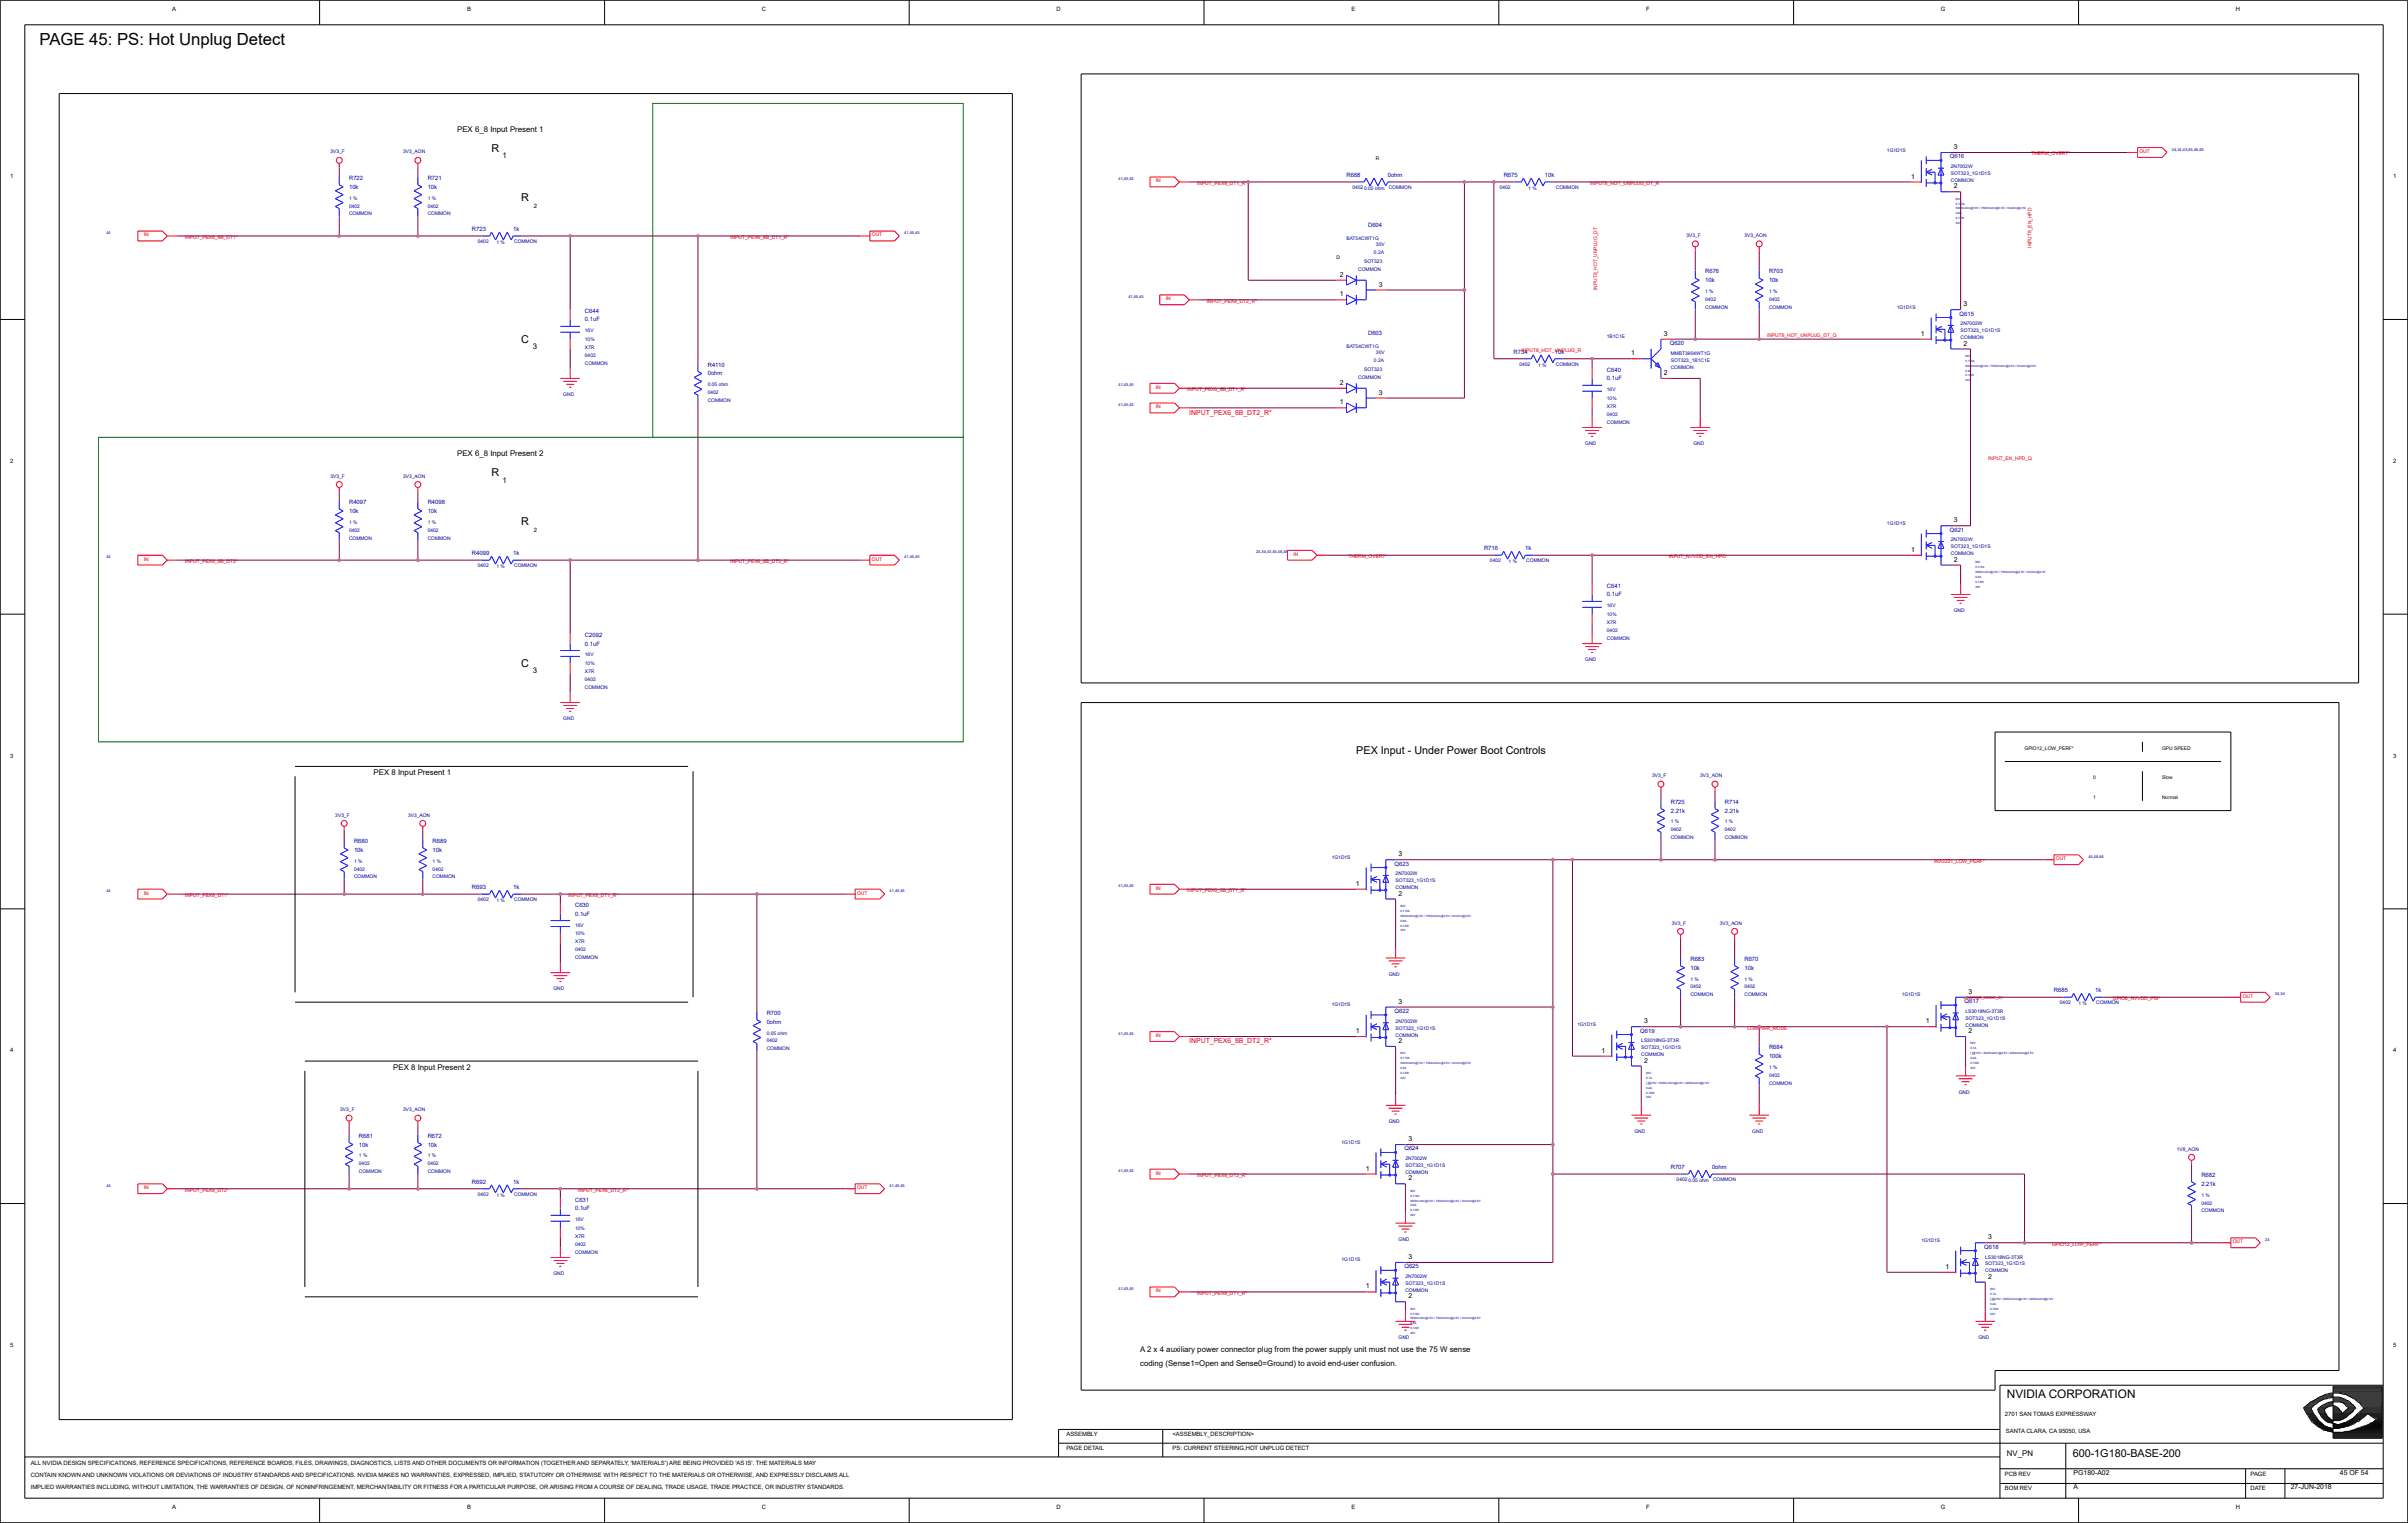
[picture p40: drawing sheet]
<svg xmlns="http://www.w3.org/2000/svg" width="158mm" height="100mm" viewBox="0 0 158 100" stroke-linecap="round" stroke-linejoin="round" font-family="sans-serif">
<defs><g id="words">
<text font-size="1.1" x="2.6" y="3">PAGE 45: PS: Hot Unplug Detect</text>
<text font-size=".8" x="131.7" y="91.8">NVIDIA CORPORATION</text>
<g font-size=".7">
<text x="32.3" y="10">R</text>
<text x="34.2" y="13.2">R</text>
<text x="34.2" y="22.5">C</text>
<text x="32.3" y="31.2">R</text>
<text x="34.2" y="34.5">R</text>
<text x="34.2" y="43.8">C</text>
<text x="89" y="49.5">PEX Input - Under Power Boot Controls</text>
<text x="136.1" y="95.7">600-1G180-BASE-200</text>
</g>
<g font-size=".5">
<text x="30" y="8.7">PEX 6_8 Input Present 1</text>
<text x="33" y="10.4">1</text>
<text x="125.5" y="11.7">1</text>
<text x="128.3" y="9.8">3</text>
<text x="128.3" y="12.4">2</text>
<text x="35" y="22.9">3</text>
<text x="87.9" y="19.5">1</text>
<text x="87.9" y="18.2">2</text>
<text x="90.5" y="18.8">3</text>
<text x="107.1" y="23.3">1</text>
<text x="109.2" y="22">3</text>
<text x="126.1" y="22">1</text>
<text x="128.9" y="22.7">2</text>
<text x="128.9" y="20.1">3</text>
<text x="30" y="29.9">PEX 6_8 Input Present 2</text>
<text x="87.9" y="26.6">1</text>
<text x="87.9" y="25.3">2</text>
<text x="90.5" y="25.9">3</text>
<text x="109.2" y="24.6">2</text>
<text x="33" y="31.7">1</text>
<text x="128.3" y="34.3">3</text>
<text x="125.5" y="36.2">1</text>
<text x="128.3" y="36.9">2</text>
<text x="35" y="44.2">3</text>
<text x="24.5" y="50.9">PEX 8 Input Present 1</text>
<text x="89" y="58.2">1</text>
<text x="91.8" y="58.8">2</text>
<text x="91.8" y="56.2">3</text>
<text x="91.8" y="65.9">3</text>
<text x="129.2" y="65.3">3</text>
<text x="25.8" y="70.3">PEX 8 Input Present 2</text>
<text x="89" y="67.8">1</text>
<text x="91.8" y="68.5">2</text>
<text x="105.1" y="69.1">1</text>
<text x="107.9" y="69.8">2</text>
<text x="107.9" y="67.2">3</text>
<text x="126.4" y="67.2">1</text>
<text x="129.2" y="67.8">2</text>
<text x="89.7" y="76.9">1</text>
<text x="92.5" y="77.5">2</text>
<text x="92.5" y="74.9">3</text>
<text x="92.5" y="82.7">3</text>
<text x="127.7" y="83.3">1</text>
<text x="130.5" y="84">2</text>
<text x="130.5" y="81.4">3</text>
<text x="74.8" y="89.7">coding (Sense1=Open and Sense0=Ground) to avoid end-user confusion.</text>
<text x="74.8" y="88.8">A 2 x 4 auxiliary power connector plug from the power supply unit must not use the 75 W sense</text>
<text x="89.7" y="84.6">1</text>
<text x="92.5" y="85.3">2</text>
<text x="131.7" y="95.6">NV_PN</text>
<text x="136.1" y="97.8">A</text>
<text x="136.1" y="96.8">PG180-A02</text>
<text x="150.4" y="97.8">27-JUN-2018</text>
<text x="153.6" y="96.8">45 OF 54</text>
</g>
<g font-size=".5" fill="#f00">
<text x="78.1" y="27.2">INPUT_PEX6_8B_DT2_R*</text>
<text x="78.1" y="68.5">INPUT_PEX6_8B_DT2_R*</text>
</g>
<g font-size=".4">
<text x="11.3" y=".7">A</text>
<text x="30.7" y=".7">B</text>
<text x="50" y=".7">C</text>
<text x="69.4" y=".7">D</text>
<text x="88.7" y=".7">E</text>
<text x="108.1" y=".7">F</text>
<text x="127.4" y=".7">G</text>
<text x="146.8" y=".7">H</text>
<text x=".7" y="11.7">1</text>
<text x="157.1" y="11.7">1</text>
<text x="35" y="13.6">2</text>
<text x=".7" y="30.4">2</text>
<text x="35" y="34.9">2</text>
<text x="157.1" y="30.4">2</text>
<text x=".7" y="49.8">3</text>
<text x="157.1" y="49.8">3</text>
<text x=".7" y="69.1">4</text>
<text x="157.1" y="69.1">4</text>
<text x=".7" y="88.5">5</text>
<text x="157.1" y="88.5">5</text>
<text x="70" y="95.2">PAGE DETAIL</text>
<text x="70" y="94.3">ASSEMBLY</text>
<text x="77" y="94.3">&lt;ASSEMBLY_DESCRIPTION&gt;</text>
<text x="77" y="95.2">PS: CURRENT STEERING,HOT UNPLUG DETECT</text>
<text x="131.6" y="93">2701 SAN TOMAS EXPRESSWAY</text>
<text x="131.7" y="94.1">SANTA CLARA, CA 95050, USA</text>
<text x="2" y="97">CONTAIN KNOWN AND UNKNOWN VIOLATIONS OR DEVIATIONS OF INDUSTRY STANDARDS AND SPECIFICATIONS. NVIDIA MAKES NO WARRANTIES, EXPRESSED, IMPLIED, STATUTORY OR OTHERWISE WITH RESPECT TO THE MATERIALS OR OTHERWISE, AND EXPRESSLY DISCLAIMS ALL</text>
<text x="2" y="96.2">ALL NVIDIA DESIGN SPECIFICATIONS, REFERENCE SPECIFICATIONS, REFERENCE BOARDS, FILES, DRAWINGS, DIAGNOSTICS, LISTS AND OTHER DOCUMENTS OR INFORMATION (TOGETHER AND SEPARATELY, 'MATERIALS') ARE BEING PROVIDED 'AS IS'. THE MATERIALS MAY</text>
<text x="2" y="97.8">IMPLIED WARRANTIES INCLUDING, WITHOUT LIMITATION, THE WARRANTIES OF DESIGN, OF NONINFRINGEMENT, MERCHANTABILITY OR FITNESS FOR A PARTICULAR PURPOSE, OR ARISING FROM A COURSE OF DEALING, TRADE USAGE, TRADE PRACTICE, OR INDUSTRY STANDARDS.</text>
<text x="11.3" y="99.1">A</text>
<text x="30.7" y="99.1">B</text>
<text x="50" y="99.1">C</text>
<text x="69.4" y="99.1">D</text>
<text x="88.7" y="99.1">E</text>
<text x="108.1" y="99.1">F</text>
<text x="127.4" y="99.1">G</text>
<text x="131.6" y="97.9">BOM REV</text>
<text x="131.6" y="96.9">PCB REV</text>
<text x="146.8" y="99.1">H</text>
<text x="147.7" y="96.9">PAGE</text>
<text x="147.7" y="97.9">DATE</text>
</g>
<g font-size=".4" fill="#0000a0">
<text x="22.9" y="11.8">R722</text>
<text x="28.1" y="11.8">R721</text>
<text x="88.4" y="11.6">R668</text>
<text x="91.1" y="11.6">0ohm</text>
<text x="98.7" y="11.6">R675</text>
<text x="101.4" y="11.6">10k</text>
<text x="128" y="10.4">Q616</text>
<text x="22.9" y="12.4">10k</text>
<text x="28.1" y="12.4">10k</text>
<text x="31" y="15.2">R723</text>
<text x="33.7" y="15.2">1k</text>
<text x="89.8" y="14.9">D604</text>
<text x="111.9" y="17.9">R676</text>
<text x="116.1" y="17.9">R703</text>
<text x="38.4" y="20.5">C644</text>
<text x="38.4" y="21.1">0.1uF</text>
<text x="89.8" y="22">D603</text>
<text x="99.4" y="23.2">R734</text>
<text x="102.1" y="23.2">10k</text>
<text x="109.6" y="22.7">Q620</text>
<text x="111.9" y="18.5">10k</text>
<text x="116.1" y="18.5">10k</text>
<text x="128.6" y="20.7">Q615</text>
<text x="46.5" y="24.1">R4110</text>
<text x="46.5" y="24.7">0ohm</text>
<text x="105.5" y="24.4">C640</text>
<text x="105.5" y="25">0.1uF</text>
<text x="22.9" y="33.1">R4097</text>
<text x="22.9" y="33.7">10k</text>
<text x="28.1" y="33.1">R4098</text>
<text x="28.1" y="33.7">10k</text>
<text x="128" y="34.9">Q621</text>
<text x="31" y="36.5">R4099</text>
<text x="33.7" y="36.5">1k</text>
<text x="38.4" y="41.8">C2092</text>
<text x="97.4" y="36.1">R716</text>
<text x="100.1" y="36.1">1k</text>
<text x="105.5" y="38.6">C641</text>
<text x="105.5" y="39.2">0.1uF</text>
<text x="38.4" y="42.4">0.1uF</text>
<text x="109.7" y="52.8">R725</text>
<text x="109.7" y="53.4">2.21k</text>
<text x="113.2" y="52.8">R714</text>
<text x="113.2" y="53.4">2.21k</text>
<text x="23.2" y="55.4">R680</text>
<text x="23.2" y="55.9">10k</text>
<text x="28.4" y="55.4">R689</text>
<text x="28.4" y="55.9">10k</text>
<text x="31" y="58.4">R693</text>
<text x="33.7" y="58.4">1k</text>
<text x="37.8" y="59.6">C630</text>
<text x="91.6" y="56.8">Q623</text>
<text x="37.8" y="60.1">0.1uF</text>
<text x="111" y="63.1">R683</text>
<text x="111" y="63.7">10k</text>
<text x="114.5" y="63.1">R670</text>
<text x="114.5" y="63.7">10k</text>
<text x="129" y="65.9">Q617</text>
<text x="134.8" y="65.2">R685</text>
<text x="137.5" y="65.2">1k</text>
<text x="50.3" y="66.7">R700</text>
<text x="50.3" y="67.2">0ohm</text>
<text x="91.6" y="66.5">Q622</text>
<text x="107.7" y="67.8">Q619</text>
<text x="116.1" y="68.9">R684</text>
<text x="116.1" y="69.5">100k</text>
<text x="23.6" y="74.7">R681</text>
<text x="23.6" y="75.3">10k</text>
<text x="28.1" y="74.7">R672</text>
<text x="28.1" y="75.3">10k</text>
<text x="31" y="77.7">R692</text>
<text x="33.7" y="77.7">1k</text>
<text x="92.2" y="75.6">Q624</text>
<text x="109.7" y="76.8">R707</text>
<text x="112.4" y="76.8">0ohm</text>
<text x="144.5" y="77.3">R682</text>
<text x="144.5" y="77.9">2.21k</text>
<text x="37.8" y="78.9">C631</text>
<text x="37.8" y="79.5">0.1uF</text>
<text x="92.2" y="83.3">Q625</text>
<text x="130.3" y="82">Q618</text>
</g>
<g font-size=".3" fill="#0000a0">
<text x="21.7" y="10.1">3V3_F</text>
<text x="26.5" y="10.1">3V3_AON</text>
<text x="73.4" y="11.8">41,45,45</text>
<text x="123.9" y="10">1G1D1S</text>
<text x="128.1" y="11">2N7002W</text>
<text x="128.1" y="11.5">SOT323_1G1D1S</text>
<text x="128.1" y="12">COMMON</text>
<text x="142.6" y="9.9">24,34,43,45,48,48</text>
<text x="7" y="15.4">44</text>
<text x="22.9" y="13.6">0402</text>
<text x="22.9" y="14.1">COMMON</text>
<text x="22.9" y="13.1">1 %</text>
<text x="28.1" y="13.1">1 %</text>
<text x="28.1" y="14.1">COMMON</text>
<text x="28.1" y="13.6">0402</text>
<text x="31.4" y="15.9">0402</text>
<text x="32.6" y="16">1 %</text>
<text x="33.8" y="15.9">COMMON</text>
<text x="59.4" y="15.4">41,45,45</text>
<text x="88.4" y="15.8">BAT54CWT1G</text>
<text x="88.8" y="12.4">0402</text>
<text x="89.2" y="17.8">COMMON</text>
<text x="89.6" y="17.2">SOT323</text>
<text x="89.6" y="12.5">0.05 ohm</text>
<text x="90.2" y="16.7">0.2A</text>
<text x="90.3" y="16.1">30V</text>
<text x="91.2" y="12.4">COMMON</text>
<text x="98.5" y="12.4">0402</text>
<text x="100.3" y="12.5">1 %</text>
<text x="102.1" y="12.4">COMMON</text>
<text x="110.7" y="15.6">3V3_F</text>
<text x="114.5" y="15.6">3V3_AON</text>
<text x="38.4" y="23.9">COMMON</text>
<text x="38.4" y="21.8">16V</text>
<text x="38.4" y="23.4">0402</text>
<text x="38.4" y="22.9">X7R</text>
<text x="38.4" y="22.4">10%</text>
<text x="74.1" y="19.6">41,45,45</text>
<text x="88.4" y="22.9">BAT54CWT1G</text>
<text x="90.2" y="23.8">0.2A</text>
<text x="90.3" y="23.2">30V</text>
<text x="105.5" y="22.2">1B1C1E</text>
<text x="109.7" y="23.3">MMBT3904WT1G</text>
<text x="109.7" y="23.8">SOT323_1B1C1E</text>
<text x="111.9" y="20.3">COMMON</text>
<text x="111.9" y="19.8">0402</text>
<text x="111.9" y="19.2">1 %</text>
<text x="116.1" y="19.8">0402</text>
<text x="116.1" y="19.2">1 %</text>
<text x="116.1" y="20.3">COMMON</text>
<text x="124.5" y="20.3">1G1D1S</text>
<text x="128.7" y="22.3">COMMON</text>
<text x="128.7" y="21.8">SOT323_1G1D1S</text>
<text x="128.7" y="21.4">2N7002W</text>
<text x="37" y="26">GND</text>
<text x="46.5" y="26.4">COMMON</text>
<text x="46.5" y="25.9">0402</text>
<text x="46.5" y="25.4">0.05 ohm</text>
<text x="73.4" y="26.7">41,45,45</text>
<text x="73.4" y="25.4">41,45,45</text>
<text x="89.2" y="24.9">COMMON</text>
<text x="89.6" y="24.3">SOT323</text>
<text x="99.7" y="24">0402</text>
<text x="101" y="24.1">1 %</text>
<text x="102.1" y="24">COMMON</text>
<text x="104.1" y="29.2">GND</text>
<text x="105.5" y="27.8">COMMON</text>
<text x="105.5" y="27.3">0402</text>
<text x="105.5" y="26.8">X7R</text>
<text x="105.5" y="26.3">10%</text>
<text x="105.5" y="25.7">16V</text>
<text x="109.7" y="24.2">COMMON</text>
<text x="111.2" y="29.2">GND</text>
<text x="21.7" y="31.4">3V3_F</text>
<text x="22.9" y="34.9">0402</text>
<text x="22.9" y="35.4">COMMON</text>
<text x="22.9" y="34.4">1 %</text>
<text x="26.5" y="31.4">3V3_AON</text>
<text x="28.1" y="34.4">1 %</text>
<text x="28.1" y="35.4">COMMON</text>
<text x="28.1" y="34.9">0402</text>
<text x="123.9" y="34.5">1G1D1S</text>
<text x="128.1" y="35.6">2N7002W</text>
<text x="7" y="36.7">44</text>
<text x="31.4" y="37.2">0402</text>
<text x="32.6" y="37.3">1 %</text>
<text x="33.8" y="37.2">COMMON</text>
<text x="59.4" y="36.7">41,45,45</text>
<text x="82.5" y="36.3">24,34,43,45,48,48</text>
<text x="97.8" y="36.9">0402</text>
<text x="99" y="37">1 %</text>
<text x="100.2" y="36.9">COMMON</text>
<text x="105.5" y="39.9">16V</text>
<text x="105.5" y="41.5">0402</text>
<text x="105.5" y="40.5">10%</text>
<text x="105.5" y="41">X7R</text>
<text x="128.1" y="36.5">COMMON</text>
<text x="128.1" y="36">SOT323_1G1D1S</text>
<text x="128.3" y="40.2">GND</text>
<text x="37" y="47.3">GND</text>
<text x="38.4" y="45.2">COMMON</text>
<text x="38.4" y="43.1">16V</text>
<text x="38.4" y="44.7">0402</text>
<text x="38.4" y="44.2">X7R</text>
<text x="38.4" y="43.7">10%</text>
<text x="104.1" y="43.4">GND</text>
<text x="105.5" y="42">COMMON</text>
<text x="22" y="53.6">3V3_F</text>
<text x="26.8" y="53.6">3V3_AON</text>
<text x="108.5" y="51">3V3_F</text>
<text x="111.6" y="51">3V3_AON</text>
<text x="7" y="58.6">44</text>
<text x="23.2" y="57.2">0402</text>
<text x="23.2" y="57.7">COMMON</text>
<text x="23.2" y="56.7">1 %</text>
<text x="28.4" y="56.7">1 %</text>
<text x="28.4" y="57.7">COMMON</text>
<text x="28.4" y="57.2">0402</text>
<text x="31.4" y="59.2">0402</text>
<text x="32.6" y="59.2">1 %</text>
<text x="33.8" y="59.2">COMMON</text>
<text x="58.4" y="58.6">41,45,45</text>
<text x="73.4" y="58.3">41,45,45</text>
<text x="87.4" y="56.4">1G1D1S</text>
<text x="91.6" y="57.5">2N7002W</text>
<text x="91.6" y="58.4">COMMON</text>
<text x="91.6" y="57.9">SOT323_1G1D1S</text>
<text x="109.7" y="55.1">COMMON</text>
<text x="109.7" y="54.6">0402</text>
<text x="109.7" y="54.1">1 %</text>
<text x="113.2" y="54.1">1 %</text>
<text x="113.2" y="54.6">0402</text>
<text x="113.2" y="55.1">COMMON</text>
<text x="137.1" y="56.3">44,46,46</text>
<text x="36.3" y="65">GND</text>
<text x="37.8" y="60.8">16V</text>
<text x="37.8" y="63">COMMON</text>
<text x="37.8" y="61.9">X7R</text>
<text x="37.8" y="61.4">10%</text>
<text x="37.8" y="62.5">0402</text>
<text x="91.2" y="64.1">GND</text>
<text x="109.7" y="60.7">3V3_F</text>
<text x="111" y="64.4">1 %</text>
<text x="111" y="64.9">0402</text>
<text x="111" y="65.4">COMMON</text>
<text x="112.9" y="60.7">3V3_AON</text>
<text x="114.5" y="65.4">COMMON</text>
<text x="114.5" y="64.9">0402</text>
<text x="114.5" y="64.4">1 %</text>
<text x="124.8" y="65.4">1G1D1S</text>
<text x="135.2" y="65.9">0402</text>
<text x="137.6" y="65.9">COMMON</text>
<text x="149.4" y="65.4">24,34</text>
<text x="50.3" y="69">COMMON</text>
<text x="50.3" y="68.5">0402</text>
<text x="50.3" y="67.9">0.05 ohm</text>
<text x="73.4" y="67.9">41,45,45</text>
<text x="87.4" y="66.1">1G1D1S</text>
<text x="91.6" y="67.2">2N7002W</text>
<text x="91.6" y="68.1">COMMON</text>
<text x="91.6" y="67.6">SOT323_1G1D1S</text>
<text x="103.6" y="67.4">1G1D1S</text>
<text x="107.7" y="68.5">LS3018NG-3T3R</text>
<text x="107.7" y="69.4">COMMON</text>
<text x="107.7" y="68.9">SOT323_1G1D1S</text>
<text x="116.1" y="70.2">1 %</text>
<text x="116.1" y="71.2">COMMON</text>
<text x="116.1" y="70.7">0402</text>
<text x="128.6" y="71.8">GND</text>
<text x="129" y="66.5">LS3018NG-3T3R</text>
<text x="129" y="67.4">COMMON</text>
<text x="129" y="67">SOT323_1G1D1S</text>
<text x="136.5" y="66">1 %</text>
<text x="7" y="77.9">44</text>
<text x="22.3" y="73">3V3_F</text>
<text x="23.6" y="76.5">0402</text>
<text x="23.6" y="77">COMMON</text>
<text x="23.6" y="76">1 %</text>
<text x="26.5" y="73">3V3_AON</text>
<text x="28.1" y="76">1 %</text>
<text x="28.1" y="76.5">0402</text>
<text x="28.1" y="77">COMMON</text>
<text x="58.4" y="77.9">41,45,45</text>
<text x="73.4" y="77">41,45,45</text>
<text x="88.1" y="75.1">1G1D1S</text>
<text x="91.2" y="73.7">GND</text>
<text x="92.3" y="77.1">COMMON</text>
<text x="92.3" y="76.7">SOT323_1G1D1S</text>
<text x="92.3" y="76.2">2N7002W</text>
<text x="107.3" y="74.4">GND</text>
<text x="110.1" y="77.6">0402</text>
<text x="110.8" y="77.6">0.05 ohm</text>
<text x="112.5" y="77.6">COMMON</text>
<text x="115" y="74.4">GND</text>
<text x="142.9" y="75.6">1V8_AON</text>
<text x="31.4" y="78.5">0402</text>
<text x="32.6" y="78.6">1 %</text>
<text x="33.8" y="78.5">COMMON</text>
<text x="36.3" y="83.7">GND</text>
<text x="37.8" y="80.8">10%</text>
<text x="37.8" y="80.2">16V</text>
<text x="37.8" y="81.3">X7R</text>
<text x="37.8" y="81.8">0402</text>
<text x="37.8" y="82.3">COMMON</text>
<text x="88.1" y="82.8">1G1D1S</text>
<text x="91.8" y="81.5">GND</text>
<text x="92.3" y="83.9">2N7002W</text>
<text x="126.1" y="81.6">1G1D1S</text>
<text x="130.3" y="82.7">LS3018NG-3T3R</text>
<text x="130.3" y="83.6">COMMON</text>
<text x="130.3" y="83.1">SOT323_1G1D1S</text>
<text x="144.5" y="79.6">COMMON</text>
<text x="144.5" y="79.1">0402</text>
<text x="144.5" y="78.6">1 %</text>
<text x="148.7" y="81.5">24</text>
<text x="73.4" y="84.7">41,45,45</text>
<text x="91.8" y="87.9">GND</text>
<text x="92.3" y="84.8">COMMON</text>
<text x="92.3" y="84.4">SOT323_1G1D1S</text>
<text x="129.9" y="87.9">GND</text>
</g>
<g font-size=".3" fill="#f00">
<text x="75.9" y="12">IN</text>
<text x="133.4" y="10.2">THERM_OVERT*</text>
<text x="140.4" y="10">OUT</text>
<text x="9.4" y="15.5">IN</text>
<text x="12.1" y="15.7">INPUT_PEX6_8B_DT1*</text>
<text x="47.9" y="15.7">INPUT_PEX6_8B_DT1_R*</text>
<text x="57.2" y="15.5">OUT</text>
<text x="78.6" y="12.1">INPUT_PEX8_DT1_R*</text>
<text x="104.4" y="12.1">INPUT8_HOT_UNPLUG_DT_R</text>
<text x="133.4" y="16.3" transform="rotate(-90 133.4 16.3)">INPUT8_EN_HPD</text>
<text x="76.5" y="19.7">IN</text>
<text x="79.2" y="19.9">INPUT_PEX8_DT2_R*</text>
<text x="99.9" y="23.1">INPUT8_HOT_UNPLUG_R</text>
<text x="104.8" y="19" transform="rotate(-90 104.8 19)">INPUT8_HOT_UNPLUG_DT</text>
<text x="116" y="22.1">INPUT8_HOT_UNPLUG_DT_Q</text>
<text x="75.9" y="26.8">IN</text>
<text x="75.9" y="25.5">IN</text>
<text x="77.9" y="25.7">INPUT_PEX6_8B_DT1_R*</text>
<text x="130.5" y="30.2">INPUT_EN_HPD_Q</text>
<text x="9.4" y="36.8">IN</text>
<text x="12.1" y="37">INPUT_PEX6_8B_DT2*</text>
<text x="47.9" y="37">INPUT_PEX6_8B_DT2_R*</text>
<text x="57.2" y="36.8">OUT</text>
<text x="84.9" y="36.5">IN</text>
<text x="88.5" y="36.7">THERM_OVERT*</text>
<text x="109.6" y="36.7">INPUT_NVVDD_EN_HPD</text>
<text x="9.4" y="58.8">IN</text>
<text x="12.1" y="58.9">INPUT_PEX8_DT1*</text>
<text x="37.3" y="58.9">INPUT_PEX8_DT1_R*</text>
<text x="56.3" y="58.8">OUT</text>
<text x="75.9" y="58.4">IN</text>
<text x="77.9" y="58.6">INPUT_PEX6_8B_DT1_R*</text>
<text x="127" y="56.7">INA3221_LOW_PERF*</text>
<text x="135" y="56.5">OUT</text>
<text x="128.9" y="65.6">LOWPWR_MODE_Q1</text>
<text x="138.7" y="65.7">GPIO6_NVVDD_PSI*</text>
<text x="147.2" y="65.5">OUT</text>
<text x="75.9" y="68.1">IN</text>
<text x="114.7" y="67.6">LOWPWR_MODE</text>
<text x="75.9" y="77.1">IN</text>
<text x="78.6" y="77.3">INPUT_PEX8_DT2_R*</text>
<text x="9.4" y="78.1">IN</text>
<text x="12.1" y="78.3">INPUT_PEX8_DT2*</text>
<text x="37.9" y="78.3">INPUT_PEX8_DT2_R*</text>
<text x="56.3" y="78.1">OUT</text>
<text x="134.7" y="81.8">GPIO12_LOW_PERF*</text>
<text x="146.6" y="81.7">OUT</text>
<text x="75.9" y="84.9">IN</text>
<text x="78.6" y="85">INPUT_PEX8_DT1_R*</text>
</g>
<g font-size=".3">
<text x="90.3" y="10.5">R</text>
<text x="87.7" y="17">D</text>
<text x="132.9" y="49.2">GPIO12_LOW_PERF*</text>
<text x="137.4" y="52.5">1</text>
<text x="137.4" y="51.2">0</text>
<text x="141.9" y="51.2">Slow</text>
<text x="141.9" y="52.5">Normal</text>
<text x="141.9" y="49.2">GPU SPEED</text>
</g>
</g></defs>
<g fill="none" stroke="#00f" stroke-width=".07">
<path d="M22.3 11.6v.5M22.3 13.7v.5M27.4 11.6v.5M27.4 13.7v.5M31.6 15.5h.5M33.7 15.5h.5M88.4 18.1v.6M88.4 19.4v.6M89 18.4h.7v1.3h-.7M89 18.1v.6M89 19.4v.6M89 12h.6"/>
<path d="M89.7 19h.6M91.1 12h.5M99.4 12h.5M101.4 12h.5M111.3 17.8v.5M111.3 19.8v.5M115.5 17.8v.5M115.5 19.8v.5M126.1 10.5v1.5M126.5 10.3v.5M126.5 11v.6M126.5 11.8v.5"/>
<path d="M126.5 11.3h.5v.7M126.5 10.5h.9M126.5 12h.9M127.2 11h.4M127.2 11.5h.4M128.1 10h-.7v2.6h.7M22.3 32.9v.5M22.3 35v.5M27.4 32.9v.5M27.4 35v.5M31.6 36.8h.5M33.7 36.8h.5"/>
<path d="M36.8 21.4h1.3M36.8 21.8h1.3M37.4 21v.4M37.4 21.8v.5M45.8 23.9v.5M45.8 25.9v.6M88.4 25.2v.6M88.4 26.5v.6M89 25.5h.7v1.3h-.7M89 25.2v.6M89 26.5v.6M89.7 26.1h.6"/>
<path d="M98.1 36.5h.5M100 23.6h.5M100.1 36.5h.5M102.1 23.6h.5M103.9 25.3h1.3M103.9 25.7h1.3M103.9 39.5h1.3M103.9 39.9h1.3M104.5 24.9v.4M104.5 25.7v.4M104.5 39v.5M104.5 39.9v.4"/>
<path d="M107.7 23.6h.7M108.4 22.9v1.3M109 22.3v.6M109 24.2v.7M126.1 35v1.5M126.5 35h.9M126.5 36.5h.9M126.5 34.8v.5M126.5 35.6v.5M126.5 36.3v.5M126.5 35.8h.5v.7M126.8 20.9v1.4"/>
<path d="M127.1 20.9h1M127.1 22.3h1M127.1 20.6v.5M127.1 21.4v.5M127.1 22.1v.5M127.1 21.6h.6v.7M127.2 35.6h.4M127.2 36h.4M127.9 21.8h.4M127.9 21.4h.4M128.1 34.5h-.7v2.6h.7M128.7 20.3h-.6v2.6h.6"/>
<path d="M22.6 55.2v.5M22.6 57.2v.6M27.8 55.2v.5M27.8 57.2v.6M31.6 58.7h.5M33.7 58.7h.5M36.8 42.7h1.3M36.8 43.1h1.3M37.4 42.3v.4M37.4 43.1v.5M89.7 57v1.5M90 56.7v.5"/>
<path d="M90 57.5v.5M90 58.2v.5M90 57.8h.6v.7M90 57h1M90 58.5h1M90.8 57.5h.4M90.8 57.9h.4M91.6 56.5h-.6v2.5h.6M109 52.6v.5M109 54.7v.5M112.6 52.6v.5M112.6 54.7v.5"/>
<path d="M22.9 74.5v.5M22.9 76.6v.5M27.4 74.5v.5M27.4 76.6v.5M31.6 78.1h.5M33.7 78.1h.5M36.1 79.8h1.3M36.1 60.5h1.3M36.1 60.8h1.3M36.8 60v.5M36.8 60.8v.5M36.8 79.4v.4"/>
<path d="M49.7 66.5v.5M49.7 68.5v.5M89.7 66.7v1.4M90 67.4h.6v.7M90 66.7h1M90 68.1h1M90 66.4v.5M90 67.2v.5M90 67.9v.5M90.3 75.7v1.5M90.7 75.4v.5M90.7 76.2v.5"/>
<path d="M90.7 76.9v.5M90.7 76.5h.5v.7M90.7 75.7h.9M90.7 77.2h.9M90.8 67.2h.4M90.8 67.6h.4M91.4 76.2h.4M91.4 76.7h.4M91.6 66.1h-.6v2.6h.6M92.3 75.2h-.7v2.5h.7M105.8 67.9v1.5M106.1 67.9h1"/>
<path d="M106.1 69.4h1M106.1 67.7v.5M106.1 68.5v.5M106.1 69.2v.5M106.1 68.7h.6v.7M106.9 68.5h.4M106.9 68.9h.4M107.7 67.4h-.6v2.6h.6M110.3 62.9v.5M110.3 65v.5M110.3 77.1h.5M112.4 77.1h.5"/>
<path d="M113.9 62.9v.5M113.9 65v.5M115.5 68.7v.5M115.5 70.8v.5M127.1 66v1.5M127.4 65.8v.5M127.4 66.5v.5M127.4 67.2v.5M127.4 66h1M127.4 67.5h1M127.4 66.8h.6v.7M128.2 66.5h.4"/>
<path d="M128.2 67h.4M129 65.5h-.6v2.6h.6M135.5 65.5h.5M137.5 65.5h.6M143.9 77.1v.5M143.9 79.2v.5M36.1 80.2h1.3M36.8 80.2v.5M90.3 83.4v1.5M90.7 84.2h.5v.7M90.7 83.4h.9M90.7 84.9h.9"/>
<path d="M90.7 83.2v.5M90.7 83.9v.6M90.7 84.7v.5M91.4 83.9h.4M91.4 84.4h.4M92.3 82.9h-.7v2.6h.7M128.4 82.1v1.5M128.7 82.1h1M128.7 83.6h1M128.7 81.9v.5M128.7 82.7v.5M128.7 83.4v.5"/>
<path d="M128.7 82.9h.6v.7M129.5 82.7h.4M129.5 83.1h.4M130.3 81.6h-.6v2.6h.6"/>
<circle cx="127" cy="12" r=".06"/>
<circle cx="127.4" cy="10.5" r=".06"/>
<circle cx="127.4" cy="12" r=".06"/>
<circle cx="127" cy="36.5" r=".06"/>
<circle cx="127.4" cy="36.5" r=".06"/>
<circle cx="127.4" cy="35" r=".06"/>
<circle cx="127.7" cy="22.3" r=".06"/>
<circle cx="128.1" cy="20.9" r=".06"/>
<circle cx="128.1" cy="22.3" r=".06"/>
<circle cx="90.6" cy="58.5" r=".06"/>
<circle cx="91" cy="57" r=".06"/>
<circle cx="91" cy="58.5" r=".06"/>
<circle cx="90.6" cy="68.1" r=".06"/>
<circle cx="91" cy="66.7" r=".06"/>
<circle cx="91" cy="68.1" r=".06"/>
<circle cx="91.2" cy="77.2" r=".06"/>
<circle cx="91.6" cy="77.2" r=".06"/>
<circle cx="91.6" cy="75.7" r=".06"/>
<circle cx="106.7" cy="69.4" r=".06"/>
<circle cx="107.1" cy="69.4" r=".06"/>
<circle cx="107.1" cy="67.9" r=".06"/>
<circle cx="128" cy="67.5" r=".06"/>
<circle cx="128.4" cy="66" r=".06"/>
<circle cx="128.4" cy="67.5" r=".06"/>
<circle cx="91.2" cy="84.9" r=".06"/>
<circle cx="91.6" cy="83.4" r=".06"/>
<circle cx="91.6" cy="84.9" r=".06"/>
<circle cx="129.3" cy="83.6" r=".06"/>
<circle cx="129.7" cy="83.6" r=".06"/>
<circle cx="129.7" cy="82.1" r=".06"/>
</g>
<g fill="#000" stroke="#00f" stroke-width=".07">
<path d="M22 13.6l.3 .1zM22 13l.5 .3zM22 13l.5-.2zM22 12.5l.5-.2zM22 13.6l.5-.3zM22 12.5l.5 .3zM22.3 12.1l.2 .2zM27.2 13.6l.2 .1zM27.2 13l.5 .3zM27.2 13l.5-.2zM27.2 12.5l.5-.2zM27.2 13.6l.5-.3z"/>
<path d="M27.2 12.5l.5 .3zM27.4 12.1l.3 .2zM32.3 15.2l-.2 .3zM32.3 15.2l.2 .6zM32.8 15.2l-.3 .6zM32.8 15.2l.2 .6zM33.3 15.2l-.3 .6zM33.3 15.2l.3 .6zM33.7 15.5l-.1 .3zM88.4 18.7l.6-.3zM88.4 19.4l.6 .3zM88.4 18.1l.6 .3z"/>
<path d="M89.7 11.7l-.1 .3zM89.7 11.7l.2 .5zM90.2 11.7l-.3 .5zM90.2 11.7l.3 .5zM90.7 11.7l-.2 .5zM90.7 11.7l.3 .5zM91.1 12l-.1 .2zM100 11.7l-.1 .3zM100 11.7l.3 .5zM100.5 11.7l-.2 .5zM100.5 11.7l.3 .5zM101 11.7l-.2 .5z"/>
<path d="M101 11.7l.3 .5zM101.4 12l-.1 .2zM111 19.7l.3 .1zM111 19.2l.6 .2zM111 19.2l.6-.3zM111 18.7l.6-.3zM111 19.7l.6-.3zM111 18.7l.6 .2zM111.3 18.3l.3 .1zM115.2 19.7l.3 .1zM115.2 19.2l.5 .2zM115.2 19.2l.5-.3z"/>
<path d="M115.2 18.7l.5-.3zM115.2 19.7l.5-.3zM115.2 18.7l.5 .2zM115.5 18.3l.2 .1zM126.5 11.3l.3-.2zM126.5 11.3l.3 .2zM127.4 11l-.2 .5zM127.4 11l.2 .5zM22 34.9l.3 .1zM22 34.3l.5 .3zM22 34.3l.5-.2zM22 33.8l.5-.2z"/>
<path d="M22 34.9l.5-.3zM22 33.8l.5 .3zM22.3 33.4l.2 .2zM27.2 34.9l.2 .1zM27.2 34.3l.5 .3zM27.2 34.3l.5-.2zM27.2 33.8l.5-.2zM27.2 34.9l.5-.3zM27.2 33.8l.5 .3zM27.4 33.4l.3 .2zM32.3 36.5l-.2 .3zM32.3 36.5l.2 .5z"/>
<path d="M32.8 36.5l-.3 .5zM32.8 36.5l.2 .5zM33.3 36.5l-.3 .5zM33.3 36.5l.3 .5zM33.7 36.8l-.1 .2zM45.6 25.8l.2 .1zM45.6 25.3l.5 .3zM45.6 25.3l.5-.3zM45.6 24.8l.5-.3zM45.6 25.8l.5-.2zM45.6 24.8l.5 .2zM45.8 24.4l.3 .1z"/>
<path d="M88.4 27.1l.6-.3zM88.4 25.8l.6-.3zM88.4 20l.6-.3zM88.4 26.5l.6 .3zM88.4 25.2l.6 .3zM98.7 36.2l-.1 .3zM98.7 36.2l.3 .5zM99.2 36.2l-.2 .5zM99.2 36.2l.3 .5zM99.7 36.2l-.2 .5zM99.7 36.2l.3 .5zM100.1 36.5l-.1 .2z"/>
<path d="M100.6 23.3l-.1 .3zM100.6 23.3l.3 .5zM101.2 23.3l-.3 .5zM101.2 23.3l.2 .5zM101.7 23.3l-.3 .5zM101.7 23.3l.2 .5zM102.1 23.6l-.2 .2zM108.4 23.6l.6-.7zM108.6 24l.2-.2zM108.8 23.8l.2 .3zM108.6 24l.4 .1zM108.4 23.6l.6 .6z"/>
<path d="M126.5 35.8l.3-.2zM126.5 35.8l.3 .2zM127.1 21.6l.4-.2zM127.1 21.6l.4 .2zM127.4 35.6l-.2 .4zM127.4 35.6l.2 .4zM128.1 21.4l-.2 .4zM128.1 21.4l.2 .4zM22.3 57.1l.3 .1zM22.3 56.6l.6 .2zM22.3 56.6l.6-.3zM22.3 56.1l.6-.3z"/>
<path d="M22.3 57.1l.6-.3zM22.3 56.1l.6 .2zM22.6 55.7l.3 .1zM27.5 57.1l.3 .1zM27.5 56.6l.5 .2zM27.5 56.6l.5-.3zM27.5 56.1l.5-.3zM27.5 57.1l.5-.3zM27.5 56.1l.5 .2zM27.8 55.7l.2 .1zM32.3 58.5l-.2 .2zM32.3 58.5l.2 .5z"/>
<path d="M32.8 58.5l-.3 .5zM32.8 58.5l.2 .5zM33.3 58.5l-.3 .5zM33.3 58.5l.3 .5zM33.7 58.7l-.1 .3zM90 57.8l.4-.2zM90 57.8l.4 .1zM91 57.5l-.2 .4zM91 57.5l.2 .4zM108.8 54.5l.2 .2zM108.8 54l.5 .3zM108.8 54l.5-.2z"/>
<path d="M108.8 53.5l.5-.3zM108.8 54.5l.5-.2zM108.8 53.5l.5 .3zM109 53.1l.3 .1zM112.3 54.5l.3 .2zM112.3 54l.5 .3zM112.3 54l.5-.2zM112.3 53.5l.5-.3zM112.3 54.5l.5-.2zM112.3 53.5l.5 .3zM112.6 53.1l.2 .1zM22.7 76.5l.2 .1z"/>
<path d="M22.7 75.9l.5 .3zM22.7 75.9l.5-.2zM22.7 75.4l.5-.2zM22.7 76.5l.5-.3zM22.7 75.4l.5 .3zM22.9 75l.3 .2zM27.2 76.5l.2 .1zM27.2 75.9l.5 .3zM27.2 75.9l.5-.2zM27.2 75.4l.5-.2zM27.2 76.5l.5-.3zM27.2 75.4l.5 .3z"/>
<path d="M27.4 75l.3 .2zM32.3 77.8l-.2 .3zM32.3 77.8l.2 .5zM32.8 77.8l-.3 .5zM32.8 77.8l.2 .5zM33.3 77.8l-.3 .5zM33.3 77.8l.3 .5zM33.7 78.1l-.1 .2zM49.4 68.4l.3 .1zM49.4 67.9l.5 .2zM49.4 67.9l.5-.3zM49.4 67.4l.5-.3z"/>
<path d="M49.4 68.4l.5-.3zM49.4 67.4l.5 .2zM49.7 67l.2 .1zM90 67.4l.4-.2zM90 67.4l.4 .2zM90.7 76.5l.3-.2zM90.7 76.5l.3 .2zM91 67.2l-.2 .4zM91 67.2l.2 .4zM91.6 76.2l-.2 .5zM91.6 76.2l.2 .5zM106.1 68.7l.4-.2z"/>
<path d="M106.1 68.7l.4 .2zM107.1 68.5l-.2 .4zM107.1 68.5l.2 .4zM110.1 64.8l.2 .2zM110.1 64.3l.5 .3zM110.1 64.3l.5-.2zM110.1 63.8l.5-.2zM110.1 64.8l.5-.2zM110.1 63.8l.5 .3zM110.3 63.4l.3 .2zM111 76.8l-.2 .3zM111 76.8l.2 .6z"/>
<path d="M111.5 76.8l-.3 .6zM111.5 76.8l.2 .6zM112 76.8l-.3 .6zM112 76.8l.3 .6zM112.4 77.1l-.1 .3zM113.6 64.8l.3 .2zM113.6 64.3l.5 .3zM113.6 64.3l.5-.2zM113.6 63.8l.5-.2zM113.6 64.8l.5-.2zM113.6 63.8l.5 .3zM113.9 63.4l.2 .2z"/>
<path d="M115.2 70.7l.3 .1zM115.2 70.1l.5 .3zM115.2 70.1l.5-.2zM115.2 69.6l.5-.2zM115.2 70.7l.5-.3zM115.2 69.6l.5 .3zM115.5 69.2l.2 .2zM127.4 66.8l.4-.2zM127.4 66.8l.4 .2zM128.4 66.5l-.2 .5zM128.4 66.5l.2 .5zM136.1 65.2l-.1 .3z"/>
<path d="M136.1 65.2l.3 .6zM136.6 65.2l-.2 .6zM136.6 65.2l.3 .6zM137.2 65.2l-.3 .6zM137.2 65.2l.2 .6zM137.5 65.5l-.1 .3zM143.6 79l.3 .2zM143.6 78.5l.5 .3zM143.6 78.5l.5-.2zM143.6 78l.5-.3zM143.6 79l.5-.2zM143.6 78l.5 .3z"/>
<path d="M143.9 77.6l.2 .1zM90.7 84.2l.3-.2zM90.7 84.2l.3 .2zM91.6 83.9l-.2 .5zM91.6 83.9l.2 .5zM128.7 82.9l.4-.2zM128.7 82.9l.4 .2zM129.7 82.7l-.2 .4zM129.7 82.7l.2 .4z"/>
</g>
<g fill="none" stroke="#f00" stroke-width=".07">
<path d="M10.7 15.2h-1.7v.6h1.7M11 15.5h.6M22.3 10.7v.3M27.4 10.7v.3M56.5 15.5h.6M58.7 15.2h-1.6v.6h1.6M77.1 11.6h-1.6v.7h1.6M77.4 12h.7M77.7 19.4h-1.6v.6h1.6M78.1 19.7h.6M87.7 19.7h.7M87.7 18.4h.7"/>
<path d="M90.3 19h.7M111.3 16.2v.3M115.5 16.2v.3M125.5 12h.6M139.7 10h.6M141.9 9.7h-1.6v.6h1.6M10.7 36.5h-1.7v.6h1.7M11 36.8h.6M22.3 32v.3M27.4 32v.3M36.8 24.9h1.3M37 25h.9"/>
<path d="M37.2 25.2h.5M37.4 25.4h.1M37.4 20.3v.7M37.4 22.3v.6M37.4 24.2v.7M56.5 36.8h.6M58.7 36.5h-1.6v.6h1.6M77.1 25.2h-1.6v.6h1.6M77.1 26.5h-1.6v.6h1.6M77.4 26.8h.7M77.4 25.5h.7M86.1 36.1h-1.6v.7h1.6"/>
<path d="M86.5 36.5h.6M87.7 26.8h.7M87.7 25.5h.7M90.3 26.1h.7M103.9 28.1h1.3M104.1 28.3h.9M104.3 28.5h.5M104.5 28.7h.1M104.5 24.2v.7M104.5 26.1v.7M104.5 27.4v.7M104.5 38.4v.6"/>
<path d="M107.1 23.6h.6M109 24.9h.7M109 22.3h.7M111 28.1h1.3M111.2 28.3h.9M111.4 28.5h.5M111.6 28.7h.1M111.6 27.4v.7M125.5 36.5h.6M126.1 22.3h.7M128.1 39h1.3M128.3 39.2h.9"/>
<path d="M128.5 39.4h.5M128.6 39.6h.2M128.7 38.4v.6M10.7 58.4h-1.7v.6h1.7M11 58.7h.6M22.6 54.3v.2M27.8 54.3v.2M36.8 59.4v.6M36.8 46.1h1.3M37 46.3h.9M37.2 46.5h.5M37.4 46.7h.1"/>
<path d="M37.4 41.6v.7M37.4 43.6v.6M37.4 45.5v.6M55.5 58.7h.6M57.8 58.4h-1.7v.6h1.7M77.1 58.1h-1.6v.6h1.6M77.4 58.4h.7M89 58.4h.7M103.9 42.3h1.3M104.1 42.5h.9M104.3 42.7h.5M104.5 42.8h.1"/>
<path d="M104.5 40.3v.7M104.5 41.6v.7M109 51.7v.2M112.6 51.7v.2M134.2 56.5h.6M136.5 56.1h-1.7v.7h1.7M10.7 77.7h-1.7v.7h1.7M11 78.1h.6M22.9 73.6v.3M27.4 73.6v.3M36.1 63.9h1.3M36.3 64.1h.9"/>
<path d="M36.5 64.3h.5M36.7 64.5h.2M36.8 61.3v.6M36.8 63.2v.7M36.8 78.7v.7M55.5 78.1h.6M57.8 77.7h-1.7v.7h1.7M77.1 67.7h-1.6v.7h1.6M77.1 76.8h-1.6v.6h1.6M77.4 68.1h.7M77.4 77.1h.7M89 68.1h.7"/>
<path d="M89.7 77.1h.6M91 72.6h1.3M91 62.9h1.3M91.2 72.8h.9M91.2 63.1h.9M91.4 73h.5M91.4 63.3h.5M91.6 73.2h.1M91.6 63.5h.1M91.6 62.3v.6M91.6 71.9v.7M92.3 79.7v.6"/>
<path d="M105.2 69.4h.6M107.1 73.2h1.3M107.3 73.4h.9M107.5 73.6h.5M107.7 73.8h.1M107.7 72.6v.6M110.3 61.4v.2M113.9 61.4v.2M114.8 73.2h1.3M115 73.4h.9M115.2 73.6h.5M115.4 73.8h.1"/>
<path d="M115.5 72.6v.6M126.5 67.4h.6M128.4 70.7h1.3M128.6 70.8h.9M128.8 71h.5M129 71.2h.1M129 70v.7M143.9 76.2v.3M146.4 65.5h.7M148.7 65.2h-1.6v.6h1.6M36.1 82.6h1.3M36.3 82.8h.9"/>
<path d="M36.5 83h.5M36.7 83.2h.2M36.8 80.7v.6M36.8 81.9v.7M77.1 84.5h-1.6v.7h1.6M77.4 84.8h.7M89.7 84.8h.6M91.6 86.8h1.3M91.6 80.3h1.3M91.8 87h.9M91.8 80.5h.9M92 87.2h.5"/>
<path d="M92 80.7h.5M92.2 87.4h.1M92.2 80.9h.1M92.3 86.1v.7M127.7 83.6h.7M129.7 86.8h1.3M129.9 87h.9M130.1 87.2h.5M130.3 87.4h.1M130.3 86.1v.7M145.8 81.6h.6M148.1 81.3h-1.7v.6h1.7"/>
<circle cx="22.3" cy="10.5" r=".19"/>
<circle cx="27.4" cy="10.5" r=".19"/>
<circle cx="111.3" cy="16" r=".19"/>
<circle cx="115.5" cy="16" r=".19"/>
<circle cx="22.3" cy="31.8" r=".19"/>
<circle cx="27.4" cy="31.8" r=".19"/>
<circle cx="22.6" cy="54.1" r=".19"/>
<circle cx="27.8" cy="54.1" r=".19"/>
<circle cx="109" cy="51.5" r=".19"/>
<circle cx="112.6" cy="51.5" r=".19"/>
<circle cx="22.9" cy="73.4" r=".19"/>
<circle cx="27.4" cy="73.4" r=".19"/>
<circle cx="110.3" cy="61.2" r=".19"/>
<circle cx="113.9" cy="61.2" r=".19"/>
<circle cx="143.9" cy="76" r=".19"/>
</g>
<g fill="#000" stroke="#f00" stroke-width=".07">
<path d="M11 15.5l-.3 .3zM10.7 15.2l.3 .3zM59 15.5l-.3 .3zM58.7 15.2l.3 .3zM77.1 12.3l.3-.3zM77.1 11.6l.3 .4zM77.7 19.4l.4 .3zM142.3 10l-.4 .3zM141.9 9.7l.4 .3zM11 36.8l-.3 .3zM10.7 36.5l.3 .3zM59 36.8l-.3 .3z"/>
<path d="M58.7 36.5l.3 .3zM77.4 26.8l-.3 .3zM77.4 25.5l-.3 .3zM77.1 26.5l.3 .3zM77.1 25.2l.3 .3zM77.7 20l.4-.3zM86.1 36.8l.4-.3zM86.1 36.1l.4 .4zM10.7 59l.3-.3zM10.7 58.4l.3 .3zM57.8 59l.3-.3zM57.8 58.4l.3 .3z"/>
<path d="M77.1 58.7l.3-.3zM77.1 58.1l.3 .3zM136.8 56.5l-.3 .3zM136.5 56.1l.3 .4zM11 78.1l-.3 .3zM10.7 77.7l.3 .4zM57.8 78.4l.3-.3zM57.8 77.7l.3 .4zM77.1 77.4l.3-.3zM77.1 68.4l.3-.3zM77.1 76.8l.3 .3zM77.1 67.7l.3 .4z"/>
<path d="M149 65.5l-.3 .3zM148.7 65.2l.3 .3zM77.1 85.2l.3-.4zM77.1 84.5l.3 .3zM148.4 81.6l-.3 .3zM148.1 81.3l.3 .3z"/>
</g>
<g fill="none" stroke="#800040" stroke-width=".07">
<path d="M11.6 15.5h20M22.3 11v.6M22.3 14.2v1.3M27.4 11v.6M27.4 14.2v1.3M34.2 15.5h22.3M37.4 15.5v4.8M45.8 15.5v8.4M78.1 12h10.9M78.7 19.7h9M81.9 12v6.4h5.8M91 19h5.1"/>
<path d="M91.6 12h7.8M96.1 12v14.1h-5.1M98.1 12v11.6h1.9M101.9 12h23.6M111.3 16.5v1.3M115.5 16.5v1.3M128.1 12.6h.6v7.7M128.1 10h11.6M11.6 36.8h20M22.3 32.3v.6M22.3 35.5v1.3M27.4 32.3v.6"/>
<path d="M27.4 35.5v1.3M34.2 36.8h22.3M37.4 22.9v1.3M37.4 36.8v4.8M45.8 26.5v10.3M78.1 25.5h9.6M78.1 26.8h9.6M87.1 36.5h11M100.6 36.5h24.9M102.6 23.6h4.5M104.5 23.6v.6M104.5 26.8v.6"/>
<path d="M104.5 36.5v1.9M109.7 24.9h1.9v2.5M109.7 22.3h16.4M111.3 20.3v2M115.5 20.3v2M128.1 37.1h.6v1.3M128.7 22.9h.7v11.6h-1.3M11.6 58.7h20M22.6 54.5v.7M22.6 57.8v.9M27.8 54.5v.7M27.8 57.8v.9"/>
<path d="M34.2 58.7h21.3M36.8 58.7v.7M37.4 44.2v1.3M49.7 58.7v7.8M78.1 58.4h10.9M91.6 56.5h42.6M91.6 59v3.3M101.9 56.5v26.4h-9.6M103.2 56.5v12.9h2M104.5 41v.6M109 51.9v.7M109 55.2v1.3"/>
<path d="M112.6 51.9v.7M112.6 55.2v1.3M11.6 78.1h20M22.9 73.9v.6M22.9 77.1v1M27.4 73.9v.6M27.4 77.1v1M34.2 78.1h21.3M36.8 61.9v1.3M36.8 78.1v.6M49.7 69v9.1M78.1 77.1h11.6"/>
<path d="M78.1 68.1h10.9M91.6 68.7v3.2M91.6 66.1h10.3M92.3 77.7v2M92.3 75.2h9.6M101.9 77.1h8.4M107.7 67.4h18.8M107.7 70v2.6M110.3 61.6v1.3M110.3 65.5v1.9M112.9 77.1h20v4.5M113.9 61.6v1.3"/>
<path d="M113.9 65.5v1.9M115.5 67.4v1.3M115.5 71.3v1.3M123.9 67.4v16.2h3.8M129 65.5h6.5M129 68.1v1.9M138.1 65.5h8.3M143.9 76.5v.6M143.9 79.7v1.9M36.8 81.3v.6M78.1 84.8h11.6M92.3 85.5v.6"/>
<path d="M130.3 84.2v1.9M130.3 81.6h15.5"/>
</g>
<g fill="#f0f">
<circle cx="132.9" cy="81.6" r=".13"/>
<circle cx="143.9" cy="81.6" r=".13"/>
<circle cx="101.9" cy="66.1" r=".13"/>
<circle cx="101.9" cy="56.5" r=".13"/>
<circle cx="101.9" cy="77.1" r=".13"/>
<circle cx="101.9" cy="75.2" r=".13"/>
<circle cx="103.2" cy="56.5" r=".13"/>
<circle cx="109" cy="56.5" r=".13"/>
<circle cx="112.6" cy="56.5" r=".13"/>
<circle cx="96.1" cy="19" r=".13"/>
<circle cx="96.1" cy="11.9" r=".13"/>
<circle cx="98.1" cy="11.9" r=".13"/>
<circle cx="111.3" cy="22.3" r=".13"/>
<circle cx="115.5" cy="22.3" r=".13"/>
<circle cx="104.5" cy="23.6" r=".13"/>
<circle cx="104.5" cy="36.5" r=".13"/>
<circle cx="22.3" cy="15.5" r=".13"/>
<circle cx="27.4" cy="15.5" r=".13"/>
<circle cx="37.4" cy="15.5" r=".13"/>
<circle cx="45.8" cy="15.5" r=".13"/>
<circle cx="22.6" cy="58.7" r=".13"/>
<circle cx="27.8" cy="58.7" r=".13"/>
<circle cx="36.8" cy="58.7" r=".13"/>
<circle cx="49.7" cy="58.7" r=".13"/>
<circle cx="81.9" cy="11.9" r=".13"/>
<circle cx="22.9" cy="78.1" r=".13"/>
<circle cx="27.4" cy="78.1" r=".13"/>
<circle cx="36.8" cy="78.1" r=".13"/>
<circle cx="49.7" cy="78.1" r=".13"/>
<circle cx="110.3" cy="67.4" r=".13"/>
<circle cx="113.9" cy="67.4" r=".13"/>
<circle cx="115.5" cy="67.4" r=".13"/>
<circle cx="123.9" cy="67.4" r=".13"/>
<circle cx="22.3" cy="36.8" r=".13"/>
<circle cx="27.4" cy="36.8" r=".13"/>
<circle cx="37.4" cy="36.8" r=".13"/>
<circle cx="45.8" cy="36.8" r=".13"/>
</g>
<g fill="none" stroke="#000" stroke-width=".07">
<path d="M0 0h158.1v100h-158.1zM1.6 1.6h154.8v96.8h-154.8zM3.9 6.1h62.6v87.1h-62.6zM21 0v1.6M39.7 0v1.6M59.7 0v1.6M71 4.9h83.8v39.9h-83.8zM79 0v1.6M98.4 0v1.6M117.7 0v1.6M136.5 0v1.6M0 21h1.6"/>
<path d="M156.4 21h1.7M0 40.3h1.6M0 59.7h1.6M19.4 50.3h25.8M19.4 51v14.2M45.5 50.7v14.8M71 46.1h82.5v43.9h-22.5v1.3h-60zM131 48.1h15.4v5.1h-15.4zM131.6 50h14.2M140.6 48.7v.7M140.6 50.7v1.9M156.4 40.3h1.7"/>
<path d="M156.4 59.7h1.7M0 79h1.6M19.4 65.8h25.8M20 69.7h25.8M20 70.3v14.2M45.8 70.3v14.2M156.4 79h1.7M1.6 95.7h129.7M20 85.2h25.8M21 98.4v1.6M39.7 98.4v1.6M59.7 98.4v1.6"/>
<path d="M69.5 94.8h86.9M76.3 93.9v1.8M79 98.4v1.6M98.4 98.4v1.6M117.7 98.4v1.6M131.3 93.9h-61.8v1.8M131.3 97.4h25.1M131.3 96.5h25.1M135.6 94.8v3.6M136.5 98.4v1.6M147.4 96.5v1.9M150 96.5v1.9"/>
<path d="M151.2 92.5h.5v.1h-.4M151.3 92.5h.4M151.4 92.6h.4v.1h-.4M151.4 92.4h.4M151.4 92.3h.5M151.4 92.8h.5M151.5 92.3h.4M151.5 92.9h.4M151.5 92.2h.5M151.5 93h.5M151.6 92.1h.5M151.6 93.1h.5"/>
<path d="M151.7 93.2h.5M151.7 93.2h.4M151.7 92.1h.5M151.7 93.3h.6M151.8 93.4h.5M151.8 92h.5M151.9 93.4h.5M151.9 93.5h.5M151.9 91.9h.5M152 93.6h.5M152.1 91.9h.6M152.1 92.6h.5"/>
<path d="M152.1 93.6h.5M152.1 91.8h.9M152.2 92.6v.1h.4M152.2 92.6h.4M152.2 93.7h.6M152.3 93.7h.7M152.3 92.8h.3M152.3 92.8h.4M152.3 92.4h.5M152.3 92.9h.4M152.3 91.7h1.2M152.4 93h.4"/>
<path d="M152.4 93.8h1.1M152.4 93.1h.5M152.4 92.3h.9M152.4 91.7h.8M152.5 93.2h.5M152.5 93.9h.7M152.6 93.2h.5M152.6 92.3h.6M152.6 91.6h.6M152.6 93.9h.6M152.6 93.3h1M152.7 92.2h.5"/>
<path d="M152.7 92.5h-.5h.4M152.7 91.6h.5M152.8 93.4h.4M152.8 92.1h.4M152.8 94h.4M153 92.1h1.2M153 91.5h3.4M153.2 93.5h.1M153.2 93.2h.5M153.2 92.7h.5M153.2 92.6h.4M153.2 92.4h.2"/>
<path d="M153.2 93h.9M153.2 92.5h.3M153.2 93.1h.8M153.2 93.2h.7M153.2 92.6h.5M153.2 92.9h1M153.2 91.4h3.2M153.2 91.1h3.2M153.2 91.2h3.2M153.2 91.3h3.2M153.2 93.7h.7M153.2 93.6h1.1"/>
<path d="M153.2 93.6h1.2M153.2 92h.9M153.2 91.9h.7M153.2 91.8h.5M153.2 91.9h.8M153.2 94.1h3.2M153.2 94.4h3.2M153.2 94.3h3.2M153.2 94.2h3.2M153.2 93.7h.9M153.2 92.8h.5M153.2 92.8h1.1"/>
<path d="M153.2 91h3.2v3.5h-3.2zM153.7 93.5h.8M153.7 91.6h2.7M153.8 92.1h.5M153.8 92.8h.6M153.9 93.4h.7M153.9 92.2h.5M153.9 92.7h.5M153.9 94h2.5M154 92.3h.5h-.4M154 92.6h.5M154.1 92.6h.4"/>
<path d="M154.1 93.4h.7M154.1 91.6h2.3M154.1 92.4h.5M154.2 92.5h.4h-.5M154.2 93.3h.6M154.2 91.7h2.2M154.3 93.2h.7M154.3 93.9h2.1M154.3 91.7h2.1M154.4 93.2h.6M154.4 91.8h2M154.5 93.1h.6"/>
<path d="M154.6 93h.6M154.6 93.9h1.8M154.6 91.9h1.8M154.6 93h.7M154.7 92.9h.7M154.8 92h1.6M154.8 93.8h1.6M154.8 92.1h1.6M154.8 92.8h1.6M154.9 92.1h1.5M154.9 92.8h1.5M155 92.7h1.4"/>
<path d="M155 92.2h1.4M155 93.7h1.4M155 92.3h1.4M155 92.6h1.4M155.1 92.6h1.3M155.1 92.3h1.3M155.2 92.4h1.2M155.2 92.5h1.2M155.2 93.7h1.2M155.4 93.6h1M155.5 93.6h.9M155.5 92.9h.9"/>
<path d="M155.6 93.5h.8M155.6 93h.8M155.7 93.4h.7M155.7 93h.7M155.8 93.4h.6M155.9 93.1h.5M155.9 93.3h.5M156 93.2h.4M156.4 91h-25.1v7.4"/>
</g>
<g fill="#000" stroke="#000" stroke-width=".07">
<path d="M151.2 92.5l.2 .2zM151.4 92.7l.1 .2zM151.5 92.9v.1zM151.2 92.5l.3-.3zM151.5 93l.2 .2zM151.7 92.1l-.2 .1zM151.7 93.2v.2zM151.7 92.5l.1-.1zM151.7 93.4h.1zM151.8 93.4l.1 .1zM151.9 92.3l-.1 .1zM151.7 92.6h.1z"/>
<path d="M151.7 92.1l.2-.1zM151.9 93.5l.2 .1zM151.9 92.3l.2-.1zM151.8 92.7l.1 .2zM151.9 92.9l.1 .1zM151.9 92l.2-.1zM152.1 93.6l.2 .1zM152.1 92.2l.1-.1zM152 93l.1 .2zM152.2 92.7l.1 .1zM152.2 92.5l-.1 .1zM152.1 91.9l.1-.1z"/>
<path d="M152.2 92.1l.2-.2zM152.1 93.2l.1 .1zM152.2 93.3l.2 .1zM152.3 92.8l.1 .2zM152.2 91.8l.1-.1zM152.3 93.7l.1 .1zM152.4 93l.2 .2zM152.4 92.3l-.1 .2zM152.4 93.8v.1zM152.3 91.7h.1zM152.4 93.9h.2zM152.4 91.9h.2z"/>
<path d="M152.4 92.3h.1zM152.6 93.2v.1zM152.4 91.7l.2-.1zM152.7 92.5l-.1 .1zM152.4 93.4l.2 .2zM152.6 93.6l.1 .1zM152.6 93.3l.2 .1zM152.5 92.3l.1-.1zM152.6 92.6v.2zM152.6 92.8h.1zM152.6 91.6h.1zM152.7 92.5l.3-.2z"/>
<path d="M152.7 93.9l.1 .1zM152.7 91.9l.1-.1zM152.6 92.2l.2-.1zM152.7 92.8l.1 .2zM152.8 93l.1 .1zM153 93.4l.2 .1zM152.8 92.1h.2zM152.8 91.6l.2-.1zM152.9 93.1l.1 .1zM153 94l.2 .1zM153 91.8l.2-.1zM153 93.7l.1 .1z"/>
<path d="M153 93.2l.2 .1zM153.3 92.3l.1 .1zM153.3 93.5l.1 .1zM153.4 92.4l.1 .1zM153.5 93.8l.2-.1zM153.5 92.5l.1 .1zM153.7 93.2l-.1 .1zM153.5 93.6l.2-.1zM153.7 91.5v.1zM153.5 91.7l.2 .1zM153.7 92.6v.2zM153.7 92.1h.1z"/>
<path d="M153.7 93.5l.2-.1zM153.7 93.2h.2zM153.7 91.8l.2 .1zM153.9 93.7h.1zM153.8 92.1l.1 .1zM153.9 92.2l.1 .1zM153.9 91.6h.2zM153.9 93.2v-.1zM153.8 94.1l.1-.1zM154.1 93l-.1 .1zM154 91.9l.2 .1zM153.9 91.9h.1z"/>
<path d="M154.1 93.4h-.1zM154.1 91.6l.1 .1zM154.1 93.7l.2-.1zM154.1 93.4l.1-.1zM154 92.3l.2 .2zM153.7 92.8l.5-.3zM154.2 92.9l-.1 .1zM154.2 92l.1 .1zM154.3 93.6h.1zM154.3 92.1l.1 .1zM154.2 93.3l.2-.1zM154.4 91.8l.2 .1z"/>
<path d="M154.2 92.9l.2-.2zM154.5 92.6l-.1 .1zM154.4 92.2v.1zM154.2 91.7l.2 .1zM154.5 92.6l.1-.1zM154.5 92.3l.1 .1zM154.6 91.9l.1 .1zM154.2 94l.4-.1zM154.6 93.5l.1-.1zM154.4 93.6l.2-.1zM154.4 93.2l.2-.2zM154.6 92.4v.1z"/>
<path d="M154.7 92l.1 .1zM154.8 92.1h.1zM154.8 92.8l-.2 .2zM154.8 93.4l.2-.2zM154.6 93.9l.3-.2zM154.9 92.1l.2 .3zM155 93.2l.2-.2zM155.1 92.4l.1 .1zM154.9 93.7h.2zM155.4 92.8l-.2 .2zM154.8 92.8l.4-.3zM155.1 93.7l.2-.1z"/>
<path d="M155.4 92.8l.1 .1zM155.3 93.6h.2zM155.5 92.9l.5 .3zM155.5 93.6l.2-.2zM155.7 93.4l.2-.1zM156 93.2l-.1 .1z"/>
</g>
<path d="M42.8 6.8h20.4v21.9h-20.4zM6.5 28.7h56.7v20h-56.7z" fill="none" stroke="#008000" stroke-width=".07"/>
<use href="#words"/>
</svg>
